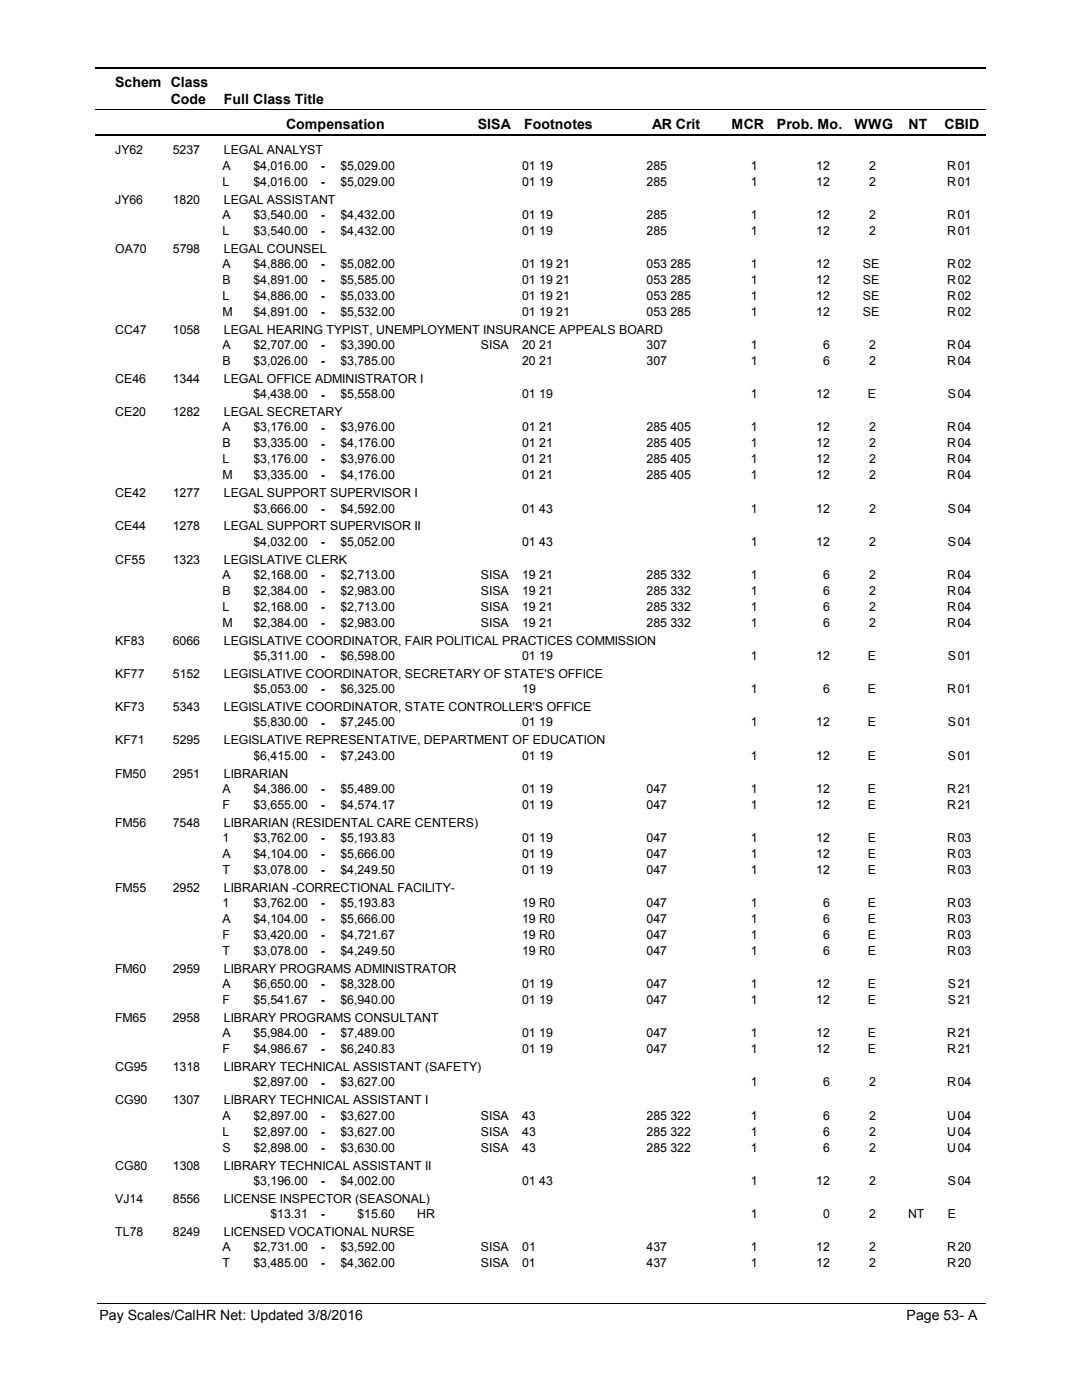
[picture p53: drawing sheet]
<svg xmlns="http://www.w3.org/2000/svg" width="216mm" height="279mm" viewBox="0 0 216 279" stroke-linecap="round" stroke-linejoin="round" font-family="sans-serif">
<defs><g id="words">
<g font-size="2.8">
<text x="23" y="17.3">Schem Class</text>
<text x="34.1" y="20.7">Code</text>
<text x="44.6" y="20.7">Full Class Title</text>
<text x="57.1" y="25.7">Compensation</text>
<text x="95.3" y="25.7">SISA</text>
<text x="104.6" y="25.7">Footnotes</text>
<text x="130.2" y="25.7">AR Crit</text>
<text x="146" y="25.7">MCR</text>
<text x="155.1" y="25.7">Prob. Mo.</text>
<text x="170.5" y="25.7">WWG</text>
<text x="181.3" y="25.7">NT</text>
<text x="188.5" y="25.7">CBID</text>
<text x="19.8" y="263.4">Pay Scales/CalHR Net: Updated 3/8/2016</text>
<text x="180.9" y="263.4">Page 53- A</text>
</g>
<g font-size="2.5">
<text x="23" y="30.8">JY62</text>
<text x="34.5" y="30.8">5237</text>
<text x="44.4" y="33.9">A</text>
<text x="44.7" y="30.8">LEGAL ANALYST</text>
<text x="50.6" y="33.9">$4,016.00</text>
<text x="64" y="33.9">-</text>
<text x="67.9" y="33.9">$5,029.00</text>
<text x="104.2" y="33.9">01 19</text>
<text x="129" y="33.9">285</text>
<text x="149.8" y="33.9">1</text>
<text x="162.9" y="33.9">12</text>
<text x="173.5" y="33.9">2</text>
<text x="189" y="33.9">R</text>
<text x="191.1" y="33.9">01</text>
<text x="23" y="40.7">JY66</text>
<text x="34.5" y="40.7">1820</text>
<text x="44.4" y="37.1">L</text>
<text x="44.7" y="40.7">LEGAL ASSISTANT</text>
<text x="50.6" y="37.1">$4,016.00</text>
<text x="64" y="37.1">-</text>
<text x="67.9" y="37.1">$5,029.00</text>
<text x="104.2" y="37.1">01 19</text>
<text x="129" y="37.1">285</text>
<text x="149.8" y="37.1">1</text>
<text x="162.9" y="37.1">12</text>
<text x="173.5" y="37.1">2</text>
<text x="189" y="37.1">R</text>
<text x="191.1" y="37.1">01</text>
<text x="44.4" y="43.7">A</text>
<text x="44.4" y="46.9">L</text>
<text x="50.6" y="43.7">$3,540.00</text>
<text x="50.6" y="46.9">$3,540.00</text>
<text x="64" y="43.8">-</text>
<text x="64" y="46.9">-</text>
<text x="67.9" y="43.7">$4,432.00</text>
<text x="67.9" y="46.9">$4,432.00</text>
<text x="104.2" y="43.7">01 19</text>
<text x="104.2" y="46.9">01 19</text>
<text x="129" y="43.7">285</text>
<text x="129" y="46.9">285</text>
<text x="149.8" y="43.7">1</text>
<text x="149.8" y="46.9">1</text>
<text x="162.9" y="43.7">12</text>
<text x="162.9" y="46.9">12</text>
<text x="173.5" y="43.7">2</text>
<text x="173.5" y="46.9">2</text>
<text x="189" y="43.7">R</text>
<text x="189" y="46.9">R</text>
<text x="191.1" y="43.7">01</text>
<text x="191.1" y="46.9">01</text>
<text x="23" y="50.5">OA70</text>
<text x="34.5" y="50.5">5798</text>
<text x="44.4" y="53.5">A</text>
<text x="44.7" y="50.5">LEGAL COUNSEL</text>
<text x="50.6" y="53.5">$4,886.00</text>
<text x="64" y="53.5">-</text>
<text x="67.9" y="53.5">$5,082.00</text>
<text x="104.2" y="53.5">01 19 21</text>
<text x="129" y="53.5">053 285</text>
<text x="149.8" y="53.5">1</text>
<text x="162.9" y="53.5">12</text>
<text x="172.2" y="53.5">SE</text>
<text x="189" y="53.5">R</text>
<text x="191.1" y="53.5">02</text>
<text x="44.4" y="56.7">B</text>
<text x="44.4" y="59.9">L</text>
<text x="50.6" y="56.7">$4,891.00</text>
<text x="50.6" y="59.9">$4,886.00</text>
<text x="64" y="56.7">-</text>
<text x="64" y="59.9">-</text>
<text x="67.9" y="56.7">$5,585.00</text>
<text x="67.9" y="59.9">$5,033.00</text>
<text x="104.2" y="56.7">01 19 21</text>
<text x="104.2" y="59.9">01 19 21</text>
<text x="129" y="56.7">053 285</text>
<text x="129" y="59.9">053 285</text>
<text x="149.8" y="56.7">1</text>
<text x="149.8" y="59.9">1</text>
<text x="162.9" y="56.7">12</text>
<text x="162.9" y="59.9">12</text>
<text x="172.2" y="56.7">SE</text>
<text x="172.2" y="59.9">SE</text>
<text x="189" y="56.7">R</text>
<text x="189" y="59.9">R</text>
<text x="191.1" y="56.7">02</text>
<text x="191.1" y="59.9">02</text>
<text x="44.4" y="63">M</text>
<text x="50.6" y="63">$4,891.00</text>
<text x="64" y="63.1">-</text>
<text x="67.9" y="63">$5,532.00</text>
<text x="104.2" y="63">01 19 21</text>
<text x="129" y="63">053 285</text>
<text x="149.8" y="63">1</text>
<text x="162.9" y="63">12</text>
<text x="172.2" y="63">SE</text>
<text x="189" y="63">R</text>
<text x="191.1" y="63">02</text>
<text x="23" y="66.6">CC47</text>
<text x="34.5" y="66.6">1058</text>
<text x="44.4" y="69.7">A</text>
<text x="44.7" y="66.6">LEGAL HEARING TYPIST, UNEMPLOYMENT INSURANCE APPEALS BOARD</text>
<text x="50.6" y="69.7">$2,707.00</text>
<text x="64" y="69.7">-</text>
<text x="67.9" y="69.7">$3,390.00</text>
<text x="96" y="69.7">SISA</text>
<text x="104.2" y="69.7">20 21</text>
<text x="129" y="69.7">307</text>
<text x="149.8" y="69.7">1</text>
<text x="164.3" y="69.7">6</text>
<text x="173.5" y="69.7">2</text>
<text x="189" y="69.7">R</text>
<text x="191.1" y="69.7">04</text>
<text x="23" y="76.4">CE46</text>
<text x="34.5" y="76.4">1344</text>
<text x="44.4" y="72.9">B</text>
<text x="44.7" y="76.4">LEGAL OFFICE ADMINISTRATOR I</text>
<text x="50.6" y="72.9">$3,026.00</text>
<text x="64" y="72.9">-</text>
<text x="67.9" y="72.9">$3,785.00</text>
<text x="104.2" y="72.9">20 21</text>
<text x="129" y="72.9">307</text>
<text x="149.8" y="72.9">1</text>
<text x="164.3" y="72.9">6</text>
<text x="173.5" y="72.9">2</text>
<text x="189" y="72.9">R</text>
<text x="191.1" y="72.9">04</text>
<text x="23" y="83.1">CE20</text>
<text x="34.5" y="83.1">1282</text>
<text x="44.7" y="83.1">LEGAL SECRETARY</text>
<text x="50.6" y="79.5">$4,438.00</text>
<text x="64" y="79.5">-</text>
<text x="67.9" y="79.5">$5,558.00</text>
<text x="104.2" y="79.5">01 19</text>
<text x="149.8" y="79.5">1</text>
<text x="162.9" y="79.5">12</text>
<text x="173.2" y="79.5">E</text>
<text x="189.2" y="79.5">S</text>
<text x="191.1" y="79.5">04</text>
<text x="44.4" y="86.1">A</text>
<text x="44.4" y="89.3">B</text>
<text x="50.6" y="86.1">$3,176.00</text>
<text x="50.6" y="89.3">$3,335.00</text>
<text x="64" y="86.2">-</text>
<text x="64" y="89.3">-</text>
<text x="67.9" y="86.1">$3,976.00</text>
<text x="67.9" y="89.3">$4,176.00</text>
<text x="104.2" y="86.1">01 21</text>
<text x="104.2" y="89.3">01 21</text>
<text x="129" y="86.1">285 405</text>
<text x="129" y="89.3">285 405</text>
<text x="149.8" y="86.1">1</text>
<text x="149.8" y="89.3">1</text>
<text x="162.9" y="86.1">12</text>
<text x="162.9" y="89.3">12</text>
<text x="173.5" y="86.1">2</text>
<text x="173.5" y="89.3">2</text>
<text x="189" y="86.1">R</text>
<text x="189" y="89.3">R</text>
<text x="191.1" y="86.1">04</text>
<text x="191.1" y="89.3">04</text>
<text x="44.4" y="92.5">L</text>
<text x="44.4" y="95.6">M</text>
<text x="50.6" y="92.5">$3,176.00</text>
<text x="50.6" y="95.6">$3,335.00</text>
<text x="64" y="92.5">-</text>
<text x="64" y="95.7">-</text>
<text x="67.9" y="92.5">$3,976.00</text>
<text x="67.9" y="95.6">$4,176.00</text>
<text x="104.2" y="92.5">01 21</text>
<text x="104.2" y="95.6">01 21</text>
<text x="129" y="92.5">285 405</text>
<text x="129" y="95.6">285 405</text>
<text x="149.8" y="92.5">1</text>
<text x="149.8" y="95.6">1</text>
<text x="162.9" y="92.5">12</text>
<text x="162.9" y="95.6">12</text>
<text x="173.5" y="92.5">2</text>
<text x="173.5" y="95.6">2</text>
<text x="189" y="92.5">R</text>
<text x="189" y="95.6">R</text>
<text x="191.1" y="92.5">04</text>
<text x="191.1" y="95.6">04</text>
<text x="23" y="99.2">CE42</text>
<text x="34.5" y="99.2">1277</text>
<text x="44.7" y="99.2">LEGAL SUPPORT SUPERVISOR I</text>
<text x="23" y="105.9">CE44</text>
<text x="34.5" y="105.9">1278</text>
<text x="44.7" y="105.9">LEGAL SUPPORT SUPERVISOR II</text>
<text x="50.6" y="102.3">$3,666.00</text>
<text x="64" y="102.3">-</text>
<text x="67.9" y="102.3">$4,592.00</text>
<text x="104.2" y="102.3">01 43</text>
<text x="149.8" y="102.3">1</text>
<text x="162.9" y="102.3">12</text>
<text x="173.5" y="102.3">2</text>
<text x="189.2" y="102.3">S</text>
<text x="191.1" y="102.3">04</text>
<text x="23" y="112.5">CF55</text>
<text x="34.5" y="112.5">1323</text>
<text x="44.7" y="112.5">LEGISLATIVE CLERK</text>
<text x="50.6" y="108.9">$4,032.00</text>
<text x="64" y="109">-</text>
<text x="67.9" y="108.9">$5,052.00</text>
<text x="104.2" y="108.9">01 43</text>
<text x="149.8" y="108.9">1</text>
<text x="162.9" y="108.9">12</text>
<text x="173.5" y="108.9">2</text>
<text x="189.2" y="108.9">S</text>
<text x="191.1" y="108.9">04</text>
<text x="44.4" y="115.5">A</text>
<text x="44.4" y="118.7">B</text>
<text x="50.6" y="115.5">$2,168.00</text>
<text x="50.6" y="118.7">$2,384.00</text>
<text x="64" y="115.6">-</text>
<text x="64" y="118.8">-</text>
<text x="67.9" y="115.5">$2,713.00</text>
<text x="67.9" y="118.7">$2,983.00</text>
<text x="96" y="115.5">SISA</text>
<text x="96" y="118.7">SISA</text>
<text x="104.2" y="115.5">19 21</text>
<text x="104.2" y="118.7">19 21</text>
<text x="129" y="115.5">285 332</text>
<text x="129" y="118.7">285 332</text>
<text x="149.8" y="115.5">1</text>
<text x="149.8" y="118.7">1</text>
<text x="164.3" y="115.5">6</text>
<text x="164.3" y="118.7">6</text>
<text x="173.5" y="115.5">2</text>
<text x="173.5" y="118.7">2</text>
<text x="189" y="115.5">R</text>
<text x="189" y="118.7">R</text>
<text x="191.1" y="115.5">04</text>
<text x="191.1" y="118.7">04</text>
<text x="44.4" y="121.9">L</text>
<text x="44.4" y="125.1">M</text>
<text x="50.6" y="121.9">$2,168.00</text>
<text x="50.6" y="125.1">$2,384.00</text>
<text x="64" y="121.9">-</text>
<text x="64" y="125.1">-</text>
<text x="67.9" y="121.9">$2,713.00</text>
<text x="67.9" y="125.1">$2,983.00</text>
<text x="96" y="121.9">SISA</text>
<text x="96" y="125.1">SISA</text>
<text x="104.2" y="121.9">19 21</text>
<text x="104.2" y="125.1">19 21</text>
<text x="129" y="121.9">285 332</text>
<text x="129" y="125.1">285 332</text>
<text x="149.8" y="121.9">1</text>
<text x="149.8" y="125.1">1</text>
<text x="164.3" y="121.9">6</text>
<text x="164.3" y="125.1">6</text>
<text x="173.5" y="121.9">2</text>
<text x="173.5" y="125.1">2</text>
<text x="189" y="121.9">R</text>
<text x="189" y="125.1">R</text>
<text x="191.1" y="121.9">04</text>
<text x="191.1" y="125.1">04</text>
<text x="23" y="128.7">KF83</text>
<text x="34.5" y="128.7">6066</text>
<text x="44.7" y="128.7">LEGISLATIVE COORDINATOR, FAIR POLITICAL PRACTICES COMMISSION</text>
<text x="50.6" y="131.7">$5,311.00</text>
<text x="64" y="131.8">-</text>
<text x="67.9" y="131.7">$6,598.00</text>
<text x="104.2" y="131.7">01 19</text>
<text x="149.8" y="131.7">1</text>
<text x="162.9" y="131.7">12</text>
<text x="173.2" y="131.7">E</text>
<text x="189.2" y="131.7">S</text>
<text x="191.1" y="131.7">01</text>
<text x="23" y="135.3">KF77</text>
<text x="34.5" y="135.3">5152</text>
<text x="44.7" y="135.3">LEGISLATIVE COORDINATOR, SECRETARY OF STATE'S OFFICE</text>
<text x="23" y="142">KF73</text>
<text x="34.5" y="142">5343</text>
<text x="44.7" y="142">LEGISLATIVE COORDINATOR, STATE CONTROLLER'S OFFICE</text>
<text x="50.6" y="138.4">$5,053.00</text>
<text x="64" y="138.4">-</text>
<text x="67.9" y="138.4">$6,325.00</text>
<text x="104.2" y="138.4">19</text>
<text x="149.8" y="138.4">1</text>
<text x="164.3" y="138.4">6</text>
<text x="173.2" y="138.4">E</text>
<text x="189" y="138.4">R</text>
<text x="191.1" y="138.4">01</text>
<text x="23" y="148.6">KF71</text>
<text x="34.5" y="148.6">5295</text>
<text x="44.7" y="148.6">LEGISLATIVE REPRESENTATIVE, DEPARTMENT OF EDUCATION</text>
<text x="50.6" y="145">$5,830.00</text>
<text x="64" y="145">-</text>
<text x="67.9" y="145">$7,245.00</text>
<text x="104.2" y="145">01 19</text>
<text x="149.8" y="145">1</text>
<text x="162.9" y="145">12</text>
<text x="173.2" y="145">E</text>
<text x="189.2" y="145">S</text>
<text x="191.1" y="145">01</text>
<text x="23" y="155.2">FM50</text>
<text x="34.5" y="155.2">2951</text>
<text x="44.7" y="155.2">LIBRARIAN</text>
<text x="50.6" y="151.6">$6,415.00</text>
<text x="64" y="151.7">-</text>
<text x="67.9" y="151.6">$7,243.00</text>
<text x="104.2" y="151.6">01 19</text>
<text x="149.8" y="151.6">1</text>
<text x="162.9" y="151.6">12</text>
<text x="173.2" y="151.6">E</text>
<text x="189.2" y="151.6">S</text>
<text x="191.1" y="151.6">01</text>
<text x="44.4" y="158.3">A</text>
<text x="44.4" y="161.4">F</text>
<text x="50.6" y="158.3">$4,386.00</text>
<text x="50.6" y="161.4">$3,655.00</text>
<text x="64" y="158.3">-</text>
<text x="64" y="161.5">-</text>
<text x="67.9" y="158.3">$5,489.00</text>
<text x="67.9" y="161.4">$4,574.17</text>
<text x="104.2" y="158.3">01 19</text>
<text x="104.2" y="161.4">01 19</text>
<text x="129" y="158.3">047</text>
<text x="129" y="161.4">047</text>
<text x="149.8" y="158.3">1</text>
<text x="149.8" y="161.4">1</text>
<text x="162.9" y="158.3">12</text>
<text x="162.9" y="161.4">12</text>
<text x="173.2" y="158.3">E</text>
<text x="173.2" y="161.4">E</text>
<text x="189" y="158.3">R</text>
<text x="189" y="161.4">R</text>
<text x="191.1" y="158.3">21</text>
<text x="191.1" y="161.4">21</text>
<text x="23" y="165">FM56</text>
<text x="34.5" y="165">7548</text>
<text x="44.7" y="165">LIBRARIAN (RESIDENTAL CARE CENTERS)</text>
<text x="44.4" y="168.1">1</text>
<text x="44.4" y="171.2">A</text>
<text x="50.6" y="168.1">$3,762.00</text>
<text x="50.6" y="171.2">$4,104.00</text>
<text x="64" y="168.1">-</text>
<text x="64" y="171.3">-</text>
<text x="67.9" y="168.1">$5,193.83</text>
<text x="67.9" y="171.2">$5,666.00</text>
<text x="104.2" y="168.1">01 19</text>
<text x="104.2" y="171.2">01 19</text>
<text x="129" y="168.1">047</text>
<text x="129" y="171.2">047</text>
<text x="149.8" y="168.1">1</text>
<text x="149.8" y="171.2">1</text>
<text x="162.9" y="168.1">12</text>
<text x="162.9" y="171.2">12</text>
<text x="173.2" y="168.1">E</text>
<text x="173.2" y="171.2">E</text>
<text x="189" y="168.1">R</text>
<text x="189" y="171.2">R</text>
<text x="191.1" y="168.1">03</text>
<text x="191.1" y="171.2">03</text>
<text x="23" y="178">FM55</text>
<text x="34.5" y="178">2952</text>
<text x="44.4" y="174.4">T</text>
<text x="44.7" y="178">LIBRARIAN -CORRECTIONAL FACILITY-</text>
<text x="50.6" y="174.4">$3,078.00</text>
<text x="64" y="174.4">-</text>
<text x="67.9" y="174.4">$4,249.50</text>
<text x="104.2" y="174.4">01 19</text>
<text x="129" y="174.4">047</text>
<text x="149.8" y="174.4">1</text>
<text x="162.9" y="174.4">12</text>
<text x="173.2" y="174.4">E</text>
<text x="189" y="174.4">R</text>
<text x="191.1" y="174.4">03</text>
<text x="44.4" y="181.1">1</text>
<text x="44.4" y="184.2">A</text>
<text x="50.6" y="181.1">$3,762.00</text>
<text x="50.6" y="184.2">$4,104.00</text>
<text x="64" y="181.1">-</text>
<text x="64" y="184.3">-</text>
<text x="67.9" y="181.1">$5,193.83</text>
<text x="67.9" y="184.2">$5,666.00</text>
<text x="104.2" y="181.1">19 R0</text>
<text x="104.2" y="184.2">19 R0</text>
<text x="129" y="181.1">047</text>
<text x="129" y="184.2">047</text>
<text x="149.8" y="181.1">1</text>
<text x="149.8" y="184.2">1</text>
<text x="164.3" y="181.1">6</text>
<text x="164.3" y="184.2">6</text>
<text x="173.2" y="181.1">E</text>
<text x="173.2" y="184.2">E</text>
<text x="189" y="181.1">R</text>
<text x="189" y="184.2">R</text>
<text x="191.1" y="181.1">03</text>
<text x="191.1" y="184.2">03</text>
<text x="44.4" y="187.4">F</text>
<text x="44.4" y="190.6">T</text>
<text x="50.6" y="187.4">$3,420.00</text>
<text x="50.6" y="190.6">$3,078.00</text>
<text x="64" y="187.4">-</text>
<text x="64" y="190.6">-</text>
<text x="67.9" y="187.4">$4,721.67</text>
<text x="67.9" y="190.6">$4,249.50</text>
<text x="104.2" y="187.4">19 R0</text>
<text x="104.2" y="190.6">19 R0</text>
<text x="129" y="187.4">047</text>
<text x="129" y="190.6">047</text>
<text x="149.8" y="187.4">1</text>
<text x="149.8" y="190.6">1</text>
<text x="164.3" y="187.4">6</text>
<text x="164.3" y="190.6">6</text>
<text x="173.2" y="187.4">E</text>
<text x="173.2" y="190.6">E</text>
<text x="189" y="187.4">R</text>
<text x="189" y="190.6">R</text>
<text x="191.1" y="187.4">03</text>
<text x="191.1" y="190.6">03</text>
<text x="23" y="194.2">FM60</text>
<text x="34.5" y="194.2">2959</text>
<text x="44.4" y="197.2">A</text>
<text x="44.7" y="194.2">LIBRARY PROGRAMS ADMINISTRATOR</text>
<text x="50.6" y="197.2">$6,650.00</text>
<text x="64" y="197.3">-</text>
<text x="67.9" y="197.2">$8,328.00</text>
<text x="104.2" y="197.2">01 19</text>
<text x="129" y="197.2">047</text>
<text x="149.8" y="197.2">1</text>
<text x="162.9" y="197.2">12</text>
<text x="173.2" y="197.2">E</text>
<text x="189.2" y="197.2">S</text>
<text x="191.1" y="197.2">21</text>
<text x="23" y="204">FM65</text>
<text x="34.5" y="204">2958</text>
<text x="44.4" y="200.4">F</text>
<text x="44.7" y="204">LIBRARY PROGRAMS CONSULTANT</text>
<text x="50.6" y="200.4">$5,541.67</text>
<text x="64" y="200.4">-</text>
<text x="67.9" y="200.4">$6,940.00</text>
<text x="104.2" y="200.4">01 19</text>
<text x="129" y="200.4">047</text>
<text x="149.8" y="200.4">1</text>
<text x="162.9" y="200.4">12</text>
<text x="173.2" y="200.4">E</text>
<text x="189.2" y="200.4">S</text>
<text x="191.1" y="200.4">21</text>
<text x="44.4" y="207">A</text>
<text x="50.6" y="207">$5,984.00</text>
<text x="64" y="207.1">-</text>
<text x="67.9" y="207">$7,489.00</text>
<text x="104.2" y="207">01 19</text>
<text x="129" y="207">047</text>
<text x="149.8" y="207">1</text>
<text x="162.9" y="207">12</text>
<text x="173.2" y="207">E</text>
<text x="189" y="207">R</text>
<text x="191.1" y="207">21</text>
<text x="23" y="213.8">CG95</text>
<text x="34.5" y="213.8">1318</text>
<text x="44.4" y="210.2">F</text>
<text x="44.7" y="213.8">LIBRARY TECHNICAL ASSISTANT (SAFETY)</text>
<text x="50.6" y="210.2">$4,986.67</text>
<text x="64" y="210.2">-</text>
<text x="67.9" y="210.2">$6,240.83</text>
<text x="104.2" y="210.2">01 19</text>
<text x="129" y="210.2">047</text>
<text x="149.8" y="210.2">1</text>
<text x="162.9" y="210.2">12</text>
<text x="173.2" y="210.2">E</text>
<text x="189" y="210.2">R</text>
<text x="191.1" y="210.2">21</text>
<text x="23" y="220.4">CG90</text>
<text x="34.5" y="220.4">1307</text>
<text x="44.7" y="220.4">LIBRARY TECHNICAL ASSISTANT I</text>
<text x="50.6" y="216.8">$2,897.00</text>
<text x="64" y="216.9">-</text>
<text x="67.9" y="216.8">$3,627.00</text>
<text x="149.8" y="216.8">1</text>
<text x="164.3" y="216.8">6</text>
<text x="173.5" y="216.8">2</text>
<text x="189" y="216.8">R</text>
<text x="191.1" y="216.8">04</text>
<text x="44.4" y="223.5">A</text>
<text x="44.4" y="226.7">L</text>
<text x="50.6" y="223.5">$2,897.00</text>
<text x="50.6" y="226.7">$2,897.00</text>
<text x="64" y="223.5">-</text>
<text x="64" y="226.7">-</text>
<text x="67.9" y="223.5">$3,627.00</text>
<text x="67.9" y="226.7">$3,627.00</text>
<text x="96" y="223.5">SISA</text>
<text x="96" y="226.7">SISA</text>
<text x="104.2" y="223.5">43</text>
<text x="104.2" y="226.7">43</text>
<text x="129" y="223.5">285 322</text>
<text x="129" y="226.7">285 322</text>
<text x="149.8" y="223.5">1</text>
<text x="149.8" y="226.7">1</text>
<text x="164.3" y="223.5">6</text>
<text x="164.3" y="226.7">6</text>
<text x="173.5" y="223.5">2</text>
<text x="173.5" y="226.7">2</text>
<text x="189" y="223.5">U</text>
<text x="189" y="226.7">U</text>
<text x="191.1" y="223.5">04</text>
<text x="191.1" y="226.7">04</text>
<text x="23" y="233.4">CG80</text>
<text x="34.5" y="233.4">1308</text>
<text x="44.4" y="229.8">S</text>
<text x="44.7" y="233.4">LIBRARY TECHNICAL ASSISTANT II</text>
<text x="50.6" y="229.8">$2,898.00</text>
<text x="64" y="229.9">-</text>
<text x="67.9" y="229.8">$3,630.00</text>
<text x="96" y="229.8">SISA</text>
<text x="104.2" y="229.8">43</text>
<text x="129" y="229.8">285 322</text>
<text x="149.8" y="229.8">1</text>
<text x="164.3" y="229.8">6</text>
<text x="173.5" y="229.8">2</text>
<text x="189" y="229.8">U</text>
<text x="191.1" y="229.8">04</text>
<text x="50.6" y="236.4">$3,196.00</text>
<text x="64" y="236.5">-</text>
<text x="67.9" y="236.4">$4,002.00</text>
<text x="104.2" y="236.4">01 43</text>
<text x="149.8" y="236.4">1</text>
<text x="162.9" y="236.4">12</text>
<text x="173.5" y="236.4">2</text>
<text x="189.2" y="236.4">S</text>
<text x="191.1" y="236.4">04</text>
<text x="23" y="240">VJ14</text>
<text x="34.5" y="240">8556</text>
<text x="44.7" y="240">LICENSE INSPECTOR (SEASONAL)</text>
<text x="54" y="243.1">$13.31</text>
<text x="64" y="243.1">-</text>
<text x="71.3" y="243.1">$15.60</text>
<text x="83.3" y="243.1">HR</text>
<text x="149.8" y="243.1">1</text>
<text x="164.3" y="243.1">0</text>
<text x="173.5" y="243.1">2</text>
<text x="181.2" y="243.1">NT</text>
<text x="189.2" y="243.1">E</text>
<text x="23" y="246.7">TL78</text>
<text x="34.5" y="246.7">8249</text>
<text x="44.4" y="249.7">A</text>
<text x="44.7" y="246.7">LICENSED VOCATIONAL NURSE</text>
<text x="50.6" y="249.7">$2,731.00</text>
<text x="64" y="249.8">-</text>
<text x="67.9" y="249.7">$3,592.00</text>
<text x="96" y="249.7">SISA</text>
<text x="104.2" y="249.7">01</text>
<text x="129" y="249.7">437</text>
<text x="149.8" y="249.7">1</text>
<text x="162.9" y="249.7">12</text>
<text x="173.5" y="249.7">2</text>
<text x="189" y="249.7">R</text>
<text x="191.1" y="249.7">20</text>
<text x="44.4" y="252.9">T</text>
<text x="50.6" y="252.9">$3,485.00</text>
<text x="64" y="253">-</text>
<text x="67.9" y="252.9">$4,362.00</text>
<text x="96" y="252.9">SISA</text>
<text x="104.2" y="252.9">01</text>
<text x="129" y="252.9">437</text>
<text x="149.8" y="252.9">1</text>
<text x="162.9" y="252.9">12</text>
<text x="173.5" y="252.9">2</text>
<text x="189" y="252.9">R</text>
<text x="191.1" y="252.9">20</text>
</g>
</g></defs>
<path d="M19 13.5h177.7M19 27h177.7" fill="none" stroke="#000" stroke-width=".36"/>
<path d="M19 21.9h177.7" fill="none" stroke="#000" stroke-width=".2"/>
<g fill="#fff">
<path d="M46.8 31.3h16.3v3h-16.3z" fill-rule="evenodd"/>
<path d="M190.8 31.3h4.1v3h-4.1z" fill-rule="evenodd"/>
<path d="M46.8 34.5h16.3v2.9h-16.3z" fill-rule="evenodd"/>
<path d="M190.8 34.5h4.1v2.9h-4.1z" fill-rule="evenodd"/>
<path d="M46.8 41.1h16.3v3h-16.3z" fill-rule="evenodd"/>
<path d="M190.8 41.1h4.1v3h-4.1z" fill-rule="evenodd"/>
<path d="M46.8 44.3h16.3v3h-16.3z" fill-rule="evenodd"/>
<path d="M190.8 44.3h4.1v3h-4.1z" fill-rule="evenodd"/>
<path d="M46.8 50.9h16.3v3h-16.3z" fill-rule="evenodd"/>
<path d="M190.8 50.9h4.1v3h-4.1z" fill-rule="evenodd"/>
<path d="M46.8 54.1h16.3v3h-16.3z" fill-rule="evenodd"/>
<path d="M190.8 54.1h4.1v3h-4.1z" fill-rule="evenodd"/>
<path d="M46.8 57.2h16.3v3h-16.3z" fill-rule="evenodd"/>
<path d="M190.8 57.2h4.1v3h-4.1z" fill-rule="evenodd"/>
<path d="M46.8 60.4h16.3v3h-16.3z" fill-rule="evenodd"/>
<path d="M190.8 60.4h4.1v3h-4.1z" fill-rule="evenodd"/>
<path d="M46.8 67.1h16.3v3h-16.3z" fill-rule="evenodd"/>
<path d="M190.8 67.1h4.1v3h-4.1z" fill-rule="evenodd"/>
<path d="M46.8 70.2h16.3v3h-16.3z" fill-rule="evenodd"/>
<path d="M190.8 70.2h4.1v3h-4.1z" fill-rule="evenodd"/>
<path d="M46.8 76.9h16.3v3h-16.3z" fill-rule="evenodd"/>
<path d="M190.8 76.9h4.1v3h-4.1z" fill-rule="evenodd"/>
<path d="M46.8 83.5h16.3v3h-16.3z" fill-rule="evenodd"/>
<path d="M190.8 83.5h4.1v3h-4.1z" fill-rule="evenodd"/>
<path d="M46.8 86.7h16.3v3h-16.3z" fill-rule="evenodd"/>
<path d="M190.8 86.7h4.1v3h-4.1z" fill-rule="evenodd"/>
<path d="M46.8 89.9h16.3v2.9h-16.3z" fill-rule="evenodd"/>
<path d="M190.8 89.9h4.1v2.9h-4.1z" fill-rule="evenodd"/>
<path d="M46.8 93h16.3v3h-16.3z" fill-rule="evenodd"/>
<path d="M190.8 93h4.1v3h-4.1z" fill-rule="evenodd"/>
<path d="M46.8 99.7h16.3v3h-16.3z" fill-rule="evenodd"/>
<path d="M190.8 99.7h4.1v3h-4.1z" fill-rule="evenodd"/>
<path d="M46.8 106.3h16.3v3h-16.3z" fill-rule="evenodd"/>
<path d="M190.8 106.3h4.1v3h-4.1z" fill-rule="evenodd"/>
<path d="M46.8 112.9h16.3v3h-16.3z" fill-rule="evenodd"/>
<path d="M190.8 112.9h4.1v3h-4.1z" fill-rule="evenodd"/>
<path d="M46.8 116.1h16.3v3h-16.3z" fill-rule="evenodd"/>
<path d="M190.8 116.1h4.1v3h-4.1z" fill-rule="evenodd"/>
<path d="M46.8 119.3h16.3v3h-16.3z" fill-rule="evenodd"/>
<path d="M190.8 119.3h4.1v3h-4.1z" fill-rule="evenodd"/>
<path d="M46.8 122.5h16.3v2.9h-16.3z" fill-rule="evenodd"/>
<path d="M190.8 122.5h4.1v2.9h-4.1z" fill-rule="evenodd"/>
<path d="M46.8 129.1h16.3v3h-16.3z" fill-rule="evenodd"/>
<path d="M190.8 129.1h4.1v3h-4.1z" fill-rule="evenodd"/>
<path d="M46.8 135.8h16.3v2.9h-16.3z" fill-rule="evenodd"/>
<path d="M190.8 135.8h4.1v2.9h-4.1z" fill-rule="evenodd"/>
<path d="M46.8 142.4h16.3v2.9h-16.3z" fill-rule="evenodd"/>
<path d="M190.8 142.4h4.1v2.9h-4.1z" fill-rule="evenodd"/>
<path d="M46.8 149h16.3v3h-16.3z" fill-rule="evenodd"/>
<path d="M190.8 149h4.1v3h-4.1z" fill-rule="evenodd"/>
<path d="M46.8 155.7h16.3v2.9h-16.3z" fill-rule="evenodd"/>
<path d="M190.8 155.7h4.1v2.9h-4.1z" fill-rule="evenodd"/>
<path d="M46.8 158.8h16.3v3h-16.3z" fill-rule="evenodd"/>
<path d="M190.8 158.8h4.1v3h-4.1z" fill-rule="evenodd"/>
<path d="M46.8 165.4h16.3v3h-16.3z" fill-rule="evenodd"/>
<path d="M190.8 165.4h4.1v3h-4.1z" fill-rule="evenodd"/>
<path d="M46.8 168.6h16.3v3h-16.3z" fill-rule="evenodd"/>
<path d="M190.8 168.6h4.1v3h-4.1z" fill-rule="evenodd"/>
<path d="M46.8 171.8h16.3v3h-16.3z" fill-rule="evenodd"/>
<path d="M190.8 171.8h4.1v3h-4.1z" fill-rule="evenodd"/>
<path d="M46.8 178.4h16.3v3h-16.3z" fill-rule="evenodd"/>
<path d="M190.8 178.4h4.1v3h-4.1z" fill-rule="evenodd"/>
<path d="M46.8 181.6h16.3v3h-16.3z" fill-rule="evenodd"/>
<path d="M190.8 181.6h4.1v3h-4.1z" fill-rule="evenodd"/>
<path d="M46.8 184.8h16.3v3h-16.3z" fill-rule="evenodd"/>
<path d="M190.8 184.8h4.1v3h-4.1z" fill-rule="evenodd"/>
<path d="M46.8 188h16.3v3h-16.3z" fill-rule="evenodd"/>
<path d="M190.8 188h4.1v3h-4.1z" fill-rule="evenodd"/>
<path d="M46.8 194.6h16.3v3h-16.3z" fill-rule="evenodd"/>
<path d="M190.8 194.6h4.1v3h-4.1z" fill-rule="evenodd"/>
<path d="M46.8 197.8h16.3v3h-16.3z" fill-rule="evenodd"/>
<path d="M190.8 197.8h4.1v3h-4.1z" fill-rule="evenodd"/>
<path d="M46.8 204.4h16.3v3h-16.3z" fill-rule="evenodd"/>
<path d="M190.8 204.4h4.1v3h-4.1z" fill-rule="evenodd"/>
<path d="M46.8 207.6h16.3v3h-16.3z" fill-rule="evenodd"/>
<path d="M190.8 207.6h4.1v3h-4.1z" fill-rule="evenodd"/>
<path d="M46.8 214.2h16.3v3h-16.3z" fill-rule="evenodd"/>
<path d="M190.8 214.2h4.1v3h-4.1z" fill-rule="evenodd"/>
<path d="M46.8 220.9h16.3v3h-16.3z" fill-rule="evenodd"/>
<path d="M190.8 220.9h4.1v3h-4.1z" fill-rule="evenodd"/>
<path d="M46.8 224.1h16.3v2.9h-16.3z" fill-rule="evenodd"/>
<path d="M190.8 224.1h4.1v2.9h-4.1z" fill-rule="evenodd"/>
<path d="M46.8 227.2h16.3v3h-16.3z" fill-rule="evenodd"/>
<path d="M190.8 227.2h4.1v3h-4.1z" fill-rule="evenodd"/>
<path d="M46.8 233.8h16.3v3h-16.3z" fill-rule="evenodd"/>
<path d="M190.8 233.8h4.1v3h-4.1z" fill-rule="evenodd"/>
<path d="M46.8 240.5h16.3v3h-16.3z" fill-rule="evenodd"/>
<path d="M190.8 240.5h4.1v3h-4.1z" fill-rule="evenodd"/>
<path d="M46.8 247.1h16.3v3h-16.3z" fill-rule="evenodd"/>
<path d="M190.8 247.1h4.1v3h-4.1z" fill-rule="evenodd"/>
<path d="M46.8 250.3h16.3v3h-16.3z" fill-rule="evenodd"/>
<path d="M190.8 250.3h4.1v3h-4.1z" fill-rule="evenodd"/>
</g>
<path d="M19.5 260.1h177.2" fill="none" stroke="#000" stroke-width=".2"/>
<use href="#words"/>
</svg>
